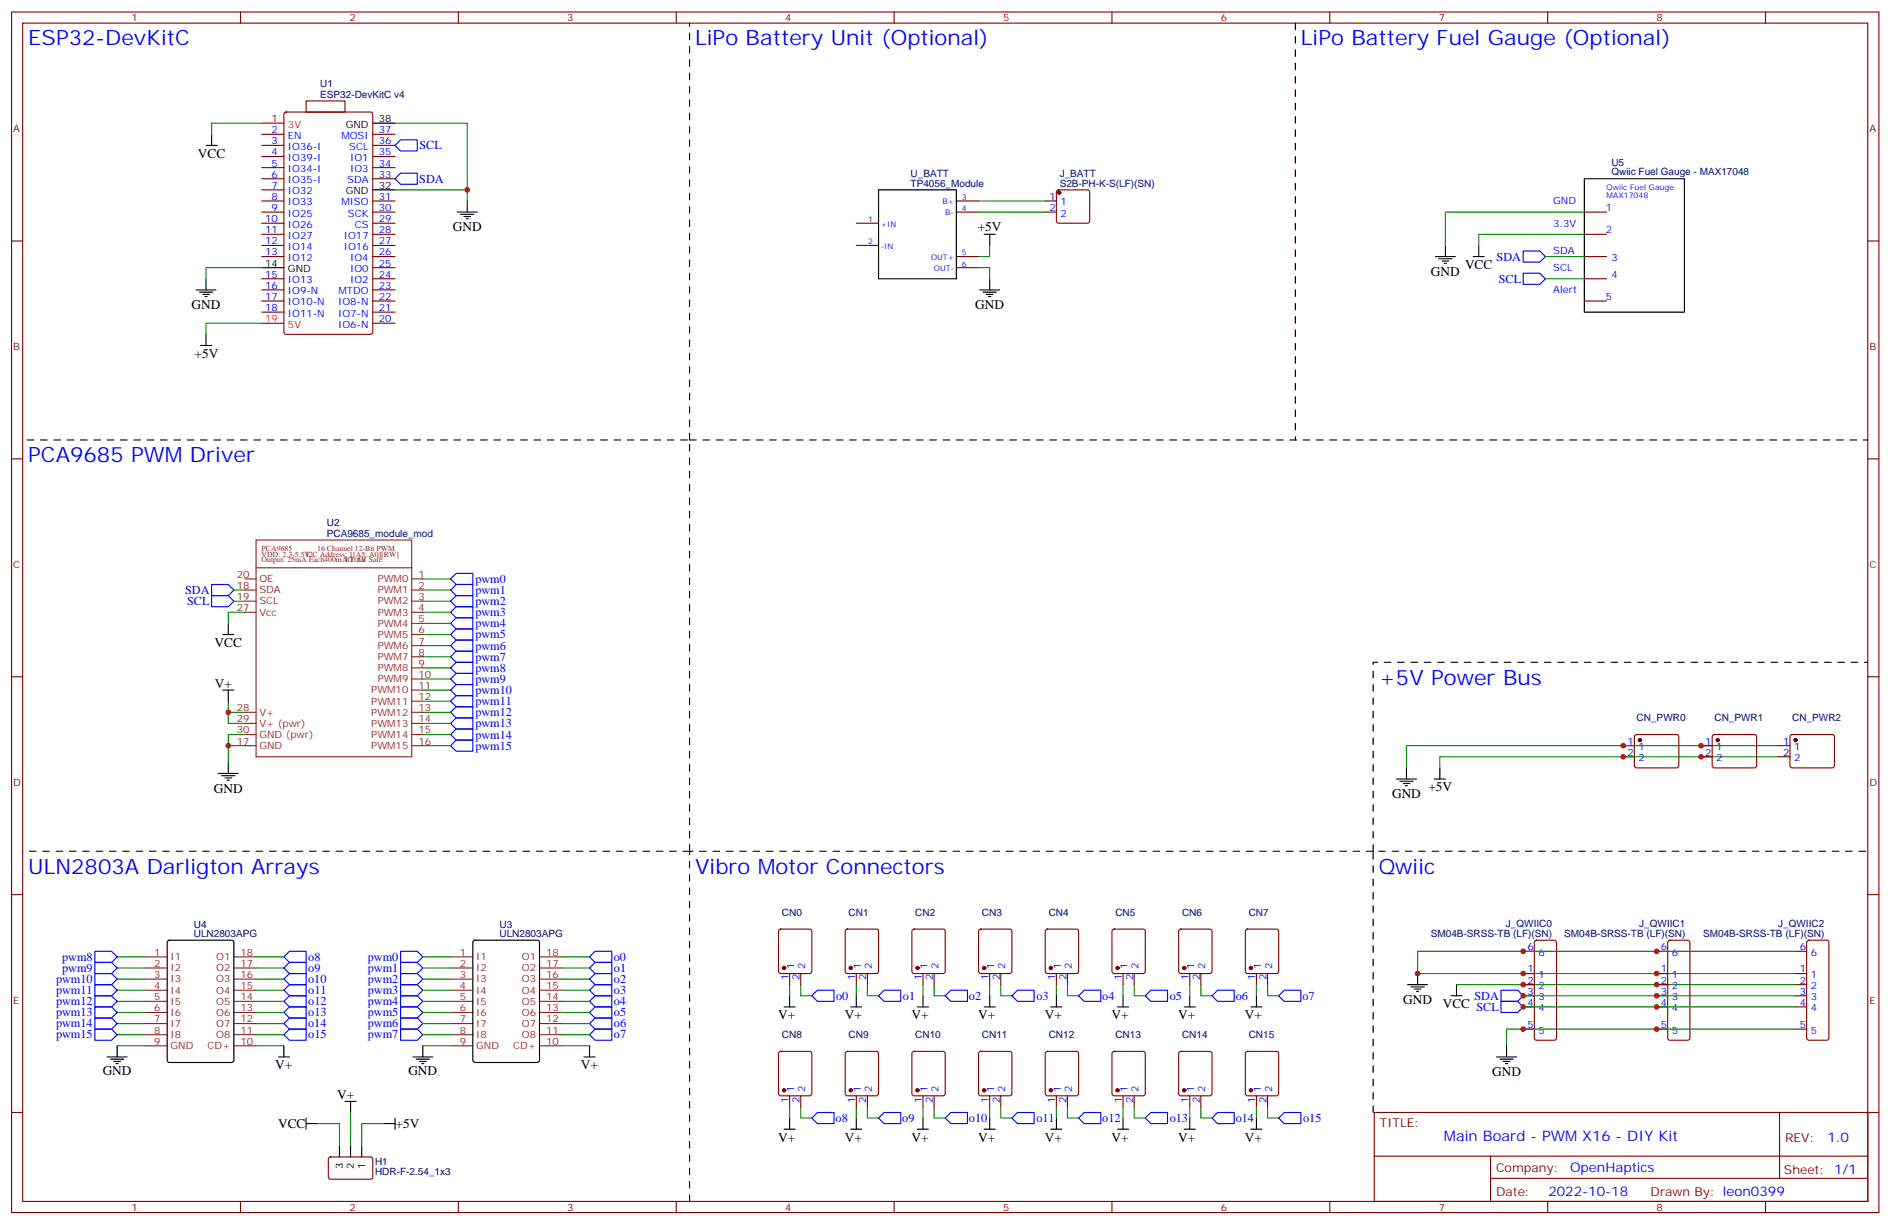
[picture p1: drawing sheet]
<svg xmlns="http://www.w3.org/2000/svg" width="600mm" height="388mm" viewBox="0 0 600 388" stroke-linecap="round" stroke-linejoin="round" font-family="sans-serif">
<defs><g id="words">
<g font-size="6.7" fill="#00f">
<text x="9" y="14.4">ESP32-DevKitC</text>
<text x="220.6" y="14.4">LiPo Battery Unit (Optional)</text>
<text x="412.9" y="14.4">LiPo Battery Fuel Gauge (Optional)</text>
<text x="9" y="146.7">PCA9685 PWM Driver</text>
<text x="437.6" y="217.2">+5V Power Bus</text>
<text x="9" y="277.2">ULN2803A Darligton Arrays</text>
<text x="220.6" y="277.2">Vibro Motor Connectors</text>
<text x="437.6" y="277.2">Qwiic</text>
</g>
<text font-size="4.6" fill="#00f" x="458.3" y="362.1">Main Board - PWM X16 - DIY Kit</text>
<g font-size="4.2">
<text x="62.8" y="50.1">VCC</text>
<text x="143.7" y="73.4">GND</text>
<text x="310.3" y="73.3">+5V</text>
<text x="454.2" y="87.5">GND</text>
<text x="465" y="85.4">VCC</text>
<text x="60.8" y="98.1">GND</text>
<text x="309.5" y="98.1">GND</text>
<text x="61.8" y="113.6">+5V</text>
<text x="68.1" y="205.3">VCC</text>
<text x="68.2" y="218.3">V+</text>
<text x="67.9" y="251.5">GND</text>
<text x="453.3" y="251.2">+5V</text>
<text x="441.8" y="253.3">GND</text>
<text x="247" y="323.5">V+</text>
<text x="268.1" y="323.5">V+</text>
<text x="289.3" y="323.5">V+</text>
<text x="310.5" y="323.5">V+</text>
<text x="331.6" y="323.5">V+</text>
<text x="352.8" y="323.5">V+</text>
<text x="374" y="323.5">V+</text>
<text x="395.1" y="323.5">V+</text>
<text x="445.3" y="318.6">GND</text>
<text x="457.9" y="320">VCC SCL</text>
<text x="32.6" y="341.1">GND</text>
<text x="87.4" y="339.4">V+</text>
<text x="129.6" y="341.1">GND</text>
<text x="184.4" y="339.4">V+</text>
<text x="473.6" y="341.5">GND</text>
<text x="107" y="348.8">V+</text>
<text x="88.3" y="358">VCC</text>
<text x="125.6" y="358">+5V</text>
<text x="247" y="362.3">V+</text>
<text x="268.1" y="362.3">V+</text>
<text x="289.3" y="362.3">V+</text>
<text x="310.5" y="362.3">V+</text>
<text x="331.6" y="362.3">V+</text>
<text x="352.8" y="362.3">V+</text>
<text x="374" y="362.3">V+</text>
<text x="395.1" y="362.3">V+</text>
</g>
<g font-size="4.2" fill="#00f">
<text x="580" y="362.3">1.0</text>
<text x="498.4" y="371.9">OpenHaptics</text>
<text x="491.4" y="379.7">2022-10-18</text>
</g>
<g font-size="3.9" fill="#00f">
<text x="133.1" y="47.4">SCL</text>
<text x="133.1" y="58">SDA</text>
<text x="475" y="82.7">SDA</text>
<text x="475.7" y="89.7">SCL</text>
<text x="150.9" y="185">pwm0</text>
<text x="58.7" y="188.5">SDA</text>
<text x="150.9" y="188.5">pwm1</text>
<text x="59.4" y="192">SCL</text>
<text x="150.9" y="192">pwm2</text>
<text x="150.9" y="195.6">pwm3</text>
<text x="150.9" y="199.1">pwm4</text>
<text x="150.9" y="202.6">pwm5</text>
<text x="150.9" y="206.1">pwm6</text>
<text x="150.9" y="209.7">pwm7</text>
<text x="150.9" y="213.2">pwm8</text>
<text x="150.9" y="216.7">pwm9</text>
<text x="150.9" y="220.3">pwm10</text>
<text x="150.9" y="223.8">pwm11</text>
<text x="150.9" y="227.3">pwm12</text>
<text x="150.9" y="230.8">pwm13</text>
<text x="150.9" y="234.4">pwm14</text>
<text x="150.9" y="237.9">pwm15</text>
<text x="19.7" y="304.9">pwm8</text>
<text x="97.9" y="304.9">o8</text>
<text x="116.7" y="304.9">pwm0</text>
<text x="194.8" y="304.9">o0</text>
<text x="17.8" y="311.9">pwm10</text>
<text x="19.7" y="308.4">pwm9</text>
<text x="97.8" y="311.9">o10</text>
<text x="97.9" y="308.4">o9</text>
<text x="116.7" y="308.4">pwm1</text>
<text x="116.7" y="311.9">pwm2</text>
<text x="194.9" y="311.9">o2</text>
<text x="194.9" y="308.4">o1</text>
<text x="17.8" y="315.4">pwm11</text>
<text x="97.9" y="315.5">o11</text>
<text x="116.7" y="315.4">pwm3</text>
<text x="194.9" y="315.5">o3</text>
<text x="265.4" y="317.2">o0</text>
<text x="286.6" y="317.3">o1</text>
<text x="307.5" y="317.3">o2</text>
<text x="328.9" y="317.3">o3</text>
<text x="349.9" y="317.3">o4</text>
<text x="371.3" y="317.3">o5</text>
<text x="392.2" y="317.3">o6</text>
<text x="413.4" y="317.3">o7</text>
<text x="468" y="317.3">SDA</text>
<text x="17.8" y="318.9">pwm12</text>
<text x="17.8" y="322.5">pwm13</text>
<text x="97.9" y="319">o12</text>
<text x="97.9" y="322.5">o13</text>
<text x="116.7" y="318.9">pwm4</text>
<text x="116.7" y="322.5">pwm5</text>
<text x="194.8" y="319">o4</text>
<text x="194.9" y="322.5">o5</text>
<text x="17.8" y="326">pwm14</text>
<text x="17.8" y="329.5">pwm15</text>
<text x="97.8" y="326">o14</text>
<text x="97.9" y="329.6">o15</text>
<text x="116.7" y="326">pwm6</text>
<text x="116.7" y="329.5">pwm7</text>
<text x="194.9" y="329.6">o7</text>
<text x="194.9" y="326">o6</text>
<text x="265.2" y="356.1">o8</text>
<text x="286.4" y="356.1">o9</text>
<text x="307.5" y="356.1">o10</text>
<text x="328.9" y="356.1">o11</text>
<text x="349.9" y="356.1">o12</text>
<text x="371.3" y="356.1">o13</text>
<text x="392.2" y="356.1">o14</text>
<text x="413.6" y="356.1">o15</text>
</g>
<g font-size="3.9" fill="#800">
<text x="437.9" y="357.6">TITLE:</text>
<text x="566.6" y="362.3">REV:</text>
<text x="474.8" y="371.8">Company:</text>
<text x="566.2" y="372.5">Sheet: 1/1</text>
<text x="474.8" y="379.5">Date:</text>
<text x="523.9" y="379.6">Drawn By: leon0399</text>
</g>
<g font-size="3.2" fill="#800">
<text x="41.8" y="6.8">1</text>
<text x="110.9" y="6.8">2</text>
<text x="180.1" y="6.8">3</text>
<text x="249.2" y="6.8">4</text>
<text x="318.3" y="6.8">5</text>
<text x="387.5" y="6.8">6</text>
<text x="456.6" y="6.8">7</text>
<text x="525.8" y="6.8">8</text>
<text x="4.2" y="41.9">A</text>
<text x="593.3" y="41.9">A</text>
<text x="4.2" y="111.1">B</text>
<text x="593.3" y="111.1">B</text>
<text x="4.2" y="180.2">C</text>
<text x="593.3" y="180.2">C</text>
<text x="4.2" y="249.3">D</text>
<text x="593.3" y="249.3">D</text>
<text x="4.2" y="318.5">E</text>
<text x="593.3" y="318.5">E</text>
<text x="41.8" y="384.3">1</text>
<text x="110.9" y="384.3">2</text>
<text x="180.1" y="384.3">3</text>
<text x="249.2" y="384.3">4</text>
<text x="318.3" y="384.3">5</text>
<text x="387.5" y="384.3">6</text>
<text x="456.6" y="384.3">7</text>
<text x="525.8" y="384.3">8</text>
</g>
<g font-size="3.2" fill="#000080">
<text x="101.6" y="27.6">U1</text>
<text x="101.6" y="31">ESP32-DevKitC v4</text>
<text x="511.4" y="52.7">U5</text>
<text x="289" y="59.2">TP4056_Module</text>
<text x="289" y="56.1">U_BATT</text>
<text x="336.3" y="59.2">S2B-PH-K-S(LF)(SN)</text>
<text x="336.3" y="56">J_BATT</text>
<text x="511.4" y="55.7">Qwiic Fuel Gauge - MAX17048</text>
<text x="103.7" y="166.9">U2</text>
<text x="103.7" y="170.3">PCA9685_module_mod</text>
<text x="519.5" y="228.9">CN_PWR0</text>
<text x="544.1" y="228.9">CN_PWR1</text>
<text x="568.8" y="228.9">CN_PWR2</text>
<text x="248.2" y="290.6">CN0</text>
<text x="269.3" y="290.6">CN1</text>
<text x="290.5" y="290.6">CN2</text>
<text x="311.7" y="290.6">CN3</text>
<text x="332.8" y="290.6">CN4</text>
<text x="354" y="290.6">CN5</text>
<text x="375.2" y="290.6">CN6</text>
<text x="396.3" y="290.6">CN7</text>
<text x="61.5" y="297.3">ULN2803APG</text>
<text x="61.5" y="294.4">U4</text>
<text x="158.5" y="297.3">ULN2803APG</text>
<text x="158.5" y="294.4">U3</text>
<text x="454.1" y="297.3">SM04B-SRSS-TB (LF)(SN)</text>
<text x="478" y="294.1">J_QWIIC0</text>
<text x="496.5" y="297.3">SM04B-SRSS-TB (LF)(SN)</text>
<text x="520.3" y="294.1">J_QWIIC1</text>
<text x="540.6" y="297.3">SM04B-SRSS-TB (LF)(SN)</text>
<text x="564.4" y="294.1">J_QWIIC2</text>
<text x="248.2" y="329.4">CN8</text>
<text x="269.3" y="329.4">CN9</text>
<text x="290.5" y="329.4">CN10</text>
<text x="311.7" y="329.4">CN11</text>
<text x="332.8" y="329.4">CN12</text>
<text x="354" y="329.4">CN13</text>
<text x="375.2" y="329.4">CN14</text>
<text x="396.3" y="329.4">CN15</text>
<text x="119" y="369.8">H1</text>
<text x="119" y="373">HDR-F-2.54_1x3</text>
</g>
<g font-size="3.2" fill="#f00">
<text x="86.1" y="38.7">1</text>
<text x="91.4" y="40.5">3V</text>
<text x="84.1" y="102.2">19</text>
<text x="91.4" y="104">5V</text>
</g>
<g font-size="3.2">
<text x="109.7" y="40.5">GND</text>
<text x="120.3" y="38.7">38</text>
<text x="120.3" y="59.9">32</text>
<text x="109.7" y="61.7">GND</text>
<text x="84.1" y="84.6">14</text>
<text x="91.4" y="86.4">GND</text>
<text x="108.8" y="370.9" transform="rotate(-90 108.8 370.9)">3</text>
<text x="112.3" y="370.9" transform="rotate(-90 112.3 370.9)">2</text>
<text x="115.9" y="370.9" transform="rotate(-90 115.9 370.9)">1</text>
</g>
<g font-size="3.2" fill="#00f">
<text x="86.1" y="42.3">2</text>
<text x="86.1" y="45.8">3</text>
<text x="91.4" y="44">EN</text>
<text x="91.4" y="47.6">IO36-I</text>
<text x="108.3" y="44">MOSI</text>
<text x="110.9" y="47.6">SCL</text>
<text x="120.3" y="45.8">36</text>
<text x="120.3" y="42.3">37</text>
<text x="86.1" y="49.3">4</text>
<text x="86.1" y="52.8">5</text>
<text x="91.4" y="51.1">IO39-I</text>
<text x="111.2" y="51.1">IO1</text>
<text x="120.3" y="52.8">34</text>
<text x="120.3" y="49.3">35</text>
<text x="86.1" y="56.4">6</text>
<text x="86.1" y="59.9">7</text>
<text x="91.4" y="54.6">IO34-I</text>
<text x="91.4" y="58.1">IO35-I</text>
<text x="110.2" y="58.1">SDA</text>
<text x="111.2" y="54.6">IO3</text>
<text x="120.3" y="56.4">33</text>
<text x="86.1" y="63.4">8</text>
<text x="91.4" y="61.7">IO32</text>
<text x="91.4" y="65.2">IO33</text>
<text x="108.3" y="65.2">MISO</text>
<text x="120.3" y="63.4">31</text>
<text x="333.1" y="63.4">1</text>
<text x="336.6" y="65.2">1</text>
<text x="493" y="64.8">GND</text>
<text x="84.1" y="70.5">10</text>
<text x="86.1" y="67">9</text>
<text x="91.4" y="68.7">IO25</text>
<text x="110.4" y="68.7">SCK</text>
<text x="120.3" y="70.5">29</text>
<text x="120.3" y="67">30</text>
<text x="333.1" y="67">2</text>
<text x="336.6" y="68.7">2</text>
<text x="493" y="71.9">3.3V</text>
<text x="509.7" y="67">1</text>
<text x="84.1" y="74">11</text>
<text x="84.1" y="77.5">12</text>
<text x="91.4" y="72.2">IO26</text>
<text x="91.4" y="75.8">IO27</text>
<text x="109.2" y="75.8">IO17</text>
<text x="112.6" y="72.2">CS</text>
<text x="120.3" y="77.5">27</text>
<text x="120.3" y="74">28</text>
<text x="509.7" y="74">2</text>
<text x="84.1" y="81.1">13</text>
<text x="91.4" y="79.3">IO14</text>
<text x="91.4" y="82.8">IO12</text>
<text x="109.2" y="79.3">IO16</text>
<text x="111.2" y="82.8">IO4</text>
<text x="120.3" y="81.1">26</text>
<text x="493" y="80.7">SDA</text>
<text x="511.4" y="82.8">3</text>
<text x="84.1" y="88.1">15</text>
<text x="91.4" y="89.9">IO13</text>
<text x="111.2" y="89.9">IO2</text>
<text x="111.2" y="86.4">IO0</text>
<text x="120.3" y="88.1">24</text>
<text x="120.3" y="84.6">25</text>
<text x="493" y="86">SCL</text>
<text x="511.4" y="88.1">4</text>
<text x="84.1" y="91.7">16</text>
<text x="84.1" y="95.2">17</text>
<text x="91.4" y="93.4">IO9-N</text>
<text x="107.4" y="93.4">MTDO</text>
<text x="120.3" y="95.2">22</text>
<text x="120.3" y="91.7">23</text>
<text x="493" y="93.1">Alert</text>
<text x="509.7" y="95.2">5</text>
<text x="84.1" y="98.7">18</text>
<text x="91.4" y="96.9">IO10-N</text>
<text x="91.4" y="100.5">IO11-N</text>
<text x="107.4" y="100.5">IO7-N</text>
<text x="107.4" y="96.9">IO8-N</text>
<text x="120.3" y="98.7">21</text>
<text x="107.4" y="104">IO6-N</text>
<text x="120.3" y="102.2">20</text>
<text x="516.5" y="236.3">1</text>
<text x="516.5" y="239.8">2</text>
<text x="520" y="238.1">1</text>
<text x="541.2" y="236.3">1</text>
<text x="541.2" y="239.8">2</text>
<text x="544.7" y="238.1">1</text>
<text x="565.9" y="236.3">1</text>
<text x="565.9" y="239.8">2</text>
<text x="569.4" y="238.1">1</text>
<text x="520" y="241.6">2</text>
<text x="544.7" y="241.6">2</text>
<text x="569.4" y="241.6">2</text>
<text x="484.8" y="301.6">6</text>
<text x="488.3" y="303.3">6</text>
<text x="527.1" y="301.6">6</text>
<text x="530.6" y="303.3">6</text>
<text x="571.2" y="301.6">6</text>
<text x="574.7" y="303.3">6</text>
<text x="250.3" y="311.2" transform="rotate(-90 250.3 311.2)">1</text>
<text x="252" y="307.7" transform="rotate(-90 252 307.7)">1</text>
<text x="253.8" y="311.2" transform="rotate(-90 253.8 311.2)">2</text>
<text x="255.6" y="307.7" transform="rotate(-90 255.6 307.7)">2</text>
<text x="271.4" y="311.2" transform="rotate(-90 271.4 311.2)">1</text>
<text x="273.2" y="307.7" transform="rotate(-90 273.2 307.7)">1</text>
<text x="275" y="311.2" transform="rotate(-90 275 311.2)">2</text>
<text x="276.7" y="307.7" transform="rotate(-90 276.7 307.7)">2</text>
<text x="292.6" y="311.2" transform="rotate(-90 292.6 311.2)">1</text>
<text x="294.4" y="307.7" transform="rotate(-90 294.4 307.7)">1</text>
<text x="296.1" y="311.2" transform="rotate(-90 296.1 311.2)">2</text>
<text x="297.9" y="307.7" transform="rotate(-90 297.9 307.7)">2</text>
<text x="313.8" y="311.2" transform="rotate(-90 313.8 311.2)">1</text>
<text x="315.5" y="307.7" transform="rotate(-90 315.5 307.7)">1</text>
<text x="317.3" y="311.2" transform="rotate(-90 317.3 311.2)">2</text>
<text x="319.1" y="307.7" transform="rotate(-90 319.1 307.7)">2</text>
<text x="334.9" y="311.2" transform="rotate(-90 334.9 311.2)">1</text>
<text x="336.7" y="307.7" transform="rotate(-90 336.7 307.7)">1</text>
<text x="338.5" y="311.2" transform="rotate(-90 338.5 311.2)">2</text>
<text x="340.2" y="307.7" transform="rotate(-90 340.2 307.7)">2</text>
<text x="356.1" y="311.2" transform="rotate(-90 356.1 311.2)">1</text>
<text x="357.9" y="307.7" transform="rotate(-90 357.9 307.7)">1</text>
<text x="359.6" y="311.2" transform="rotate(-90 359.6 311.2)">2</text>
<text x="361.4" y="307.7" transform="rotate(-90 361.4 307.7)">2</text>
<text x="377.3" y="311.2" transform="rotate(-90 377.3 311.2)">1</text>
<text x="379" y="307.7" transform="rotate(-90 379 307.7)">1</text>
<text x="380.8" y="311.2" transform="rotate(-90 380.8 311.2)">2</text>
<text x="382.6" y="307.7" transform="rotate(-90 382.6 307.7)">2</text>
<text x="398.4" y="311.2" transform="rotate(-90 398.4 311.2)">1</text>
<text x="400.2" y="307.7" transform="rotate(-90 400.2 307.7)">1</text>
<text x="402" y="311.2" transform="rotate(-90 402 311.2)">2</text>
<text x="403.7" y="307.7" transform="rotate(-90 403.7 307.7)">2</text>
<text x="484.8" y="308.6">1</text>
<text x="488.3" y="310.4">1</text>
<text x="527.1" y="308.6">1</text>
<text x="530.6" y="310.4">1</text>
<text x="571.2" y="308.6">1</text>
<text x="574.7" y="310.4">1</text>
<text x="484.8" y="312.1">2</text>
<text x="484.8" y="315.7">3</text>
<text x="488.3" y="313.9">2</text>
<text x="488.3" y="317.4">3</text>
<text x="527.1" y="312.1">2</text>
<text x="527.1" y="315.7">3</text>
<text x="530.6" y="313.9">2</text>
<text x="530.6" y="317.4">3</text>
<text x="571.2" y="312.1">2</text>
<text x="571.2" y="315.7">3</text>
<text x="574.7" y="313.9">2</text>
<text x="574.7" y="317.4">3</text>
<text x="484.8" y="319.2">4</text>
<text x="488.3" y="321">4</text>
<text x="527.1" y="319.2">4</text>
<text x="530.6" y="321">4</text>
<text x="571.2" y="319.2">4</text>
<text x="574.7" y="321">4</text>
<text x="484.8" y="326.2">5</text>
<text x="488.3" y="328">5</text>
<text x="527.1" y="326.2">5</text>
<text x="530.6" y="328">5</text>
<text x="571.2" y="326.2">5</text>
<text x="574.7" y="328">5</text>
<text x="252" y="346.5" transform="rotate(-90 252 346.5)">1</text>
<text x="255.6" y="346.5" transform="rotate(-90 255.6 346.5)">2</text>
<text x="273.2" y="346.5" transform="rotate(-90 273.2 346.5)">1</text>
<text x="276.7" y="346.5" transform="rotate(-90 276.7 346.5)">2</text>
<text x="294.4" y="346.5" transform="rotate(-90 294.4 346.5)">1</text>
<text x="297.9" y="346.5" transform="rotate(-90 297.9 346.5)">2</text>
<text x="315.5" y="346.5" transform="rotate(-90 315.5 346.5)">1</text>
<text x="319.1" y="346.5" transform="rotate(-90 319.1 346.5)">2</text>
<text x="336.7" y="346.5" transform="rotate(-90 336.7 346.5)">1</text>
<text x="340.2" y="346.5" transform="rotate(-90 340.2 346.5)">2</text>
<text x="357.9" y="346.5" transform="rotate(-90 357.9 346.5)">1</text>
<text x="361.4" y="346.5" transform="rotate(-90 361.4 346.5)">2</text>
<text x="379" y="346.5" transform="rotate(-90 379 346.5)">1</text>
<text x="382.6" y="346.5" transform="rotate(-90 382.6 346.5)">2</text>
<text x="400.2" y="346.5" transform="rotate(-90 400.2 346.5)">1</text>
<text x="403.7" y="346.5" transform="rotate(-90 403.7 346.5)">2</text>
<text x="250.3" y="350" transform="rotate(-90 250.3 350)">1</text>
<text x="253.8" y="350" transform="rotate(-90 253.8 350)">2</text>
<text x="271.4" y="350" transform="rotate(-90 271.4 350)">1</text>
<text x="275" y="350" transform="rotate(-90 275 350)">2</text>
<text x="292.6" y="350" transform="rotate(-90 292.6 350)">1</text>
<text x="296.1" y="350" transform="rotate(-90 296.1 350)">2</text>
<text x="313.8" y="350" transform="rotate(-90 313.8 350)">1</text>
<text x="317.3" y="350" transform="rotate(-90 317.3 350)">2</text>
<text x="334.9" y="350" transform="rotate(-90 334.9 350)">1</text>
<text x="338.5" y="350" transform="rotate(-90 338.5 350)">2</text>
<text x="356.1" y="350" transform="rotate(-90 356.1 350)">1</text>
<text x="359.6" y="350" transform="rotate(-90 359.6 350)">2</text>
<text x="377.3" y="350" transform="rotate(-90 377.3 350)">1</text>
<text x="380.8" y="350" transform="rotate(-90 380.8 350)">2</text>
<text x="398.4" y="350" transform="rotate(-90 398.4 350)">1</text>
<text x="402" y="350" transform="rotate(-90 402 350)">2</text>
</g>
<g font-size="3.2" fill="#8d2323">
<text x="75.1" y="183.4">20</text>
<text x="82.3" y="184.8">OE</text>
<text x="119.9" y="184.8">PWM0</text>
<text x="132.8" y="183.4">1</text>
<text x="75.1" y="186.9">18</text>
<text x="75.1" y="190.4">19</text>
<text x="82.3" y="188.3">SDA</text>
<text x="82.3" y="191.8">SCL</text>
<text x="119.9" y="188.3">PWM1</text>
<text x="119.9" y="191.8">PWM2</text>
<text x="132.8" y="186.9">2</text>
<text x="132.8" y="190.4">3</text>
<text x="75.1" y="194">27</text>
<text x="82.3" y="195.4">Vcc</text>
<text x="119.9" y="195.4">PWM3</text>
<text x="132.8" y="194">4</text>
<text x="132.8" y="197.5">5</text>
<text x="119.9" y="198.9">PWM4</text>
<text x="119.9" y="202.4">PWM5</text>
<text x="132.8" y="201">6</text>
<text x="119.9" y="206">PWM6</text>
<text x="119.9" y="209.5">PWM7</text>
<text x="132.8" y="204.5">7</text>
<text x="132.8" y="208.1">8</text>
<text x="119.9" y="213">PWM8</text>
<text x="132.8" y="211.6">9</text>
<text x="132.8" y="215.1">10</text>
<text x="117.9" y="220.1">PWM10</text>
<text x="119.9" y="216.5">PWM9</text>
<text x="132.8" y="218.7">11</text>
<text x="75.1" y="225.7">28</text>
<text x="82.3" y="227.1">V+</text>
<text x="117.9" y="223.6">PWM11</text>
<text x="117.9" y="227.1">PWM12</text>
<text x="132.8" y="222.2">12</text>
<text x="132.8" y="225.7">13</text>
<text x="75.1" y="229.2">29</text>
<text x="75.1" y="232.8">30</text>
<text x="82.3" y="230.6">V+ (pwr)</text>
<text x="117.9" y="230.6">PWM13</text>
<text x="132.8" y="229.2">14</text>
<text x="132.8" y="232.8">15</text>
<text x="75.1" y="236.3">17</text>
<text x="82.3" y="237.7">GND</text>
<text x="82.3" y="234.2">GND (pwr)</text>
<text x="117.9" y="234.2">PWM14</text>
<text x="117.9" y="237.7">PWM15</text>
<text x="132.8" y="236.3">16</text>
<text x="48.9" y="303.3">1</text>
<text x="54.1" y="304.7">I1</text>
<text x="68.7" y="304.7">O1</text>
<text x="76.3" y="303.3">18</text>
<text x="145.9" y="303.3">1</text>
<text x="151.1" y="304.7">I1</text>
<text x="165.7" y="304.7">O1</text>
<text x="173.4" y="303.3">18</text>
<text x="48.9" y="306.8">2</text>
<text x="48.9" y="310.4">3</text>
<text x="54.1" y="308.3">I2</text>
<text x="54.1" y="311.8">I3</text>
<text x="68.7" y="308.3">O2</text>
<text x="68.7" y="311.8">O3</text>
<text x="76.3" y="306.8">17</text>
<text x="76.3" y="310.4">16</text>
<text x="145.9" y="306.8">2</text>
<text x="145.9" y="310.4">3</text>
<text x="151.1" y="308.3">I2</text>
<text x="151.1" y="311.8">I3</text>
<text x="165.7" y="308.3">O2</text>
<text x="165.7" y="311.8">O3</text>
<text x="173.4" y="306.8">17</text>
<text x="173.4" y="310.4">16</text>
<text x="48.9" y="313.9">4</text>
<text x="48.9" y="317.4">5</text>
<text x="54.1" y="315.3">I4</text>
<text x="68.7" y="315.3">O4</text>
<text x="76.3" y="313.9">15</text>
<text x="76.3" y="317.4">14</text>
<text x="145.9" y="313.9">4</text>
<text x="145.9" y="317.4">5</text>
<text x="151.1" y="315.3">I4</text>
<text x="165.7" y="315.3">O4</text>
<text x="173.4" y="313.9">15</text>
<text x="173.4" y="317.4">14</text>
<text x="48.9" y="321">6</text>
<text x="54.1" y="318.8">I5</text>
<text x="54.1" y="322.4">I6</text>
<text x="68.7" y="318.8">O5</text>
<text x="68.7" y="322.4">O6</text>
<text x="76.3" y="321">13</text>
<text x="145.9" y="321">6</text>
<text x="151.1" y="318.8">I5</text>
<text x="151.1" y="322.4">I6</text>
<text x="165.7" y="318.8">O5</text>
<text x="165.7" y="322.4">O6</text>
<text x="173.4" y="321">13</text>
<text x="48.9" y="324.5">7</text>
<text x="48.9" y="328">8</text>
<text x="54.1" y="325.9">I7</text>
<text x="54.1" y="329.4">I8</text>
<text x="68.7" y="329.4">O8</text>
<text x="68.7" y="325.9">O7</text>
<text x="76.3" y="328">11</text>
<text x="76.3" y="324.5">12</text>
<text x="145.9" y="324.5">7</text>
<text x="145.9" y="328">8</text>
<text x="151.1" y="325.9">I7</text>
<text x="151.1" y="329.4">I8</text>
<text x="165.7" y="329.4">O8</text>
<text x="165.7" y="325.9">O7</text>
<text x="173.4" y="328">11</text>
<text x="173.4" y="324.5">12</text>
<text x="48.9" y="331.5">9</text>
<text x="54.1" y="333">GND</text>
<text x="65.9" y="333">CD+</text>
<text x="76.3" y="331.5">10</text>
<text x="145.9" y="331.5">9</text>
<text x="151.1" y="333">GND</text>
<text x="162.9" y="333">CD+</text>
<text x="173.4" y="331.5">10</text>
</g>
<g font-size="2.5" fill="#00f">
<text x="299.1" y="64.8">B+</text>
<text x="305.3" y="63.4">3</text>
<text x="509.9" y="60.3">Qwiic Fuel Gauge</text>
<text x="509.9" y="62.7">MAX17048</text>
<text x="275.5" y="70.5">1</text>
<text x="279.5" y="71.9">+IN</text>
<text x="300" y="68.4">B-</text>
<text x="305.3" y="67">4</text>
<text x="275.5" y="77.5">2</text>
<text x="279.5" y="79">-IN</text>
<text x="295.5" y="82.5">OUT+</text>
<text x="305.3" y="81.1">5</text>
<text x="296.4" y="86">OUT-</text>
<text x="305.3" y="84.6">6</text>
</g>
<g font-size="2.5" fill="#8d2323">
<text x="83" y="174.9">PCA9685</text>
<text x="83" y="176.7">VDD: 2.3-5.5V</text>
<text x="83" y="178.4">Output: 25mA Each400mA Total</text>
<text x="97.2" y="176.7">I2C Address: 1[A5..A0][RW]</text>
<text x="100.7" y="174.9">16 Channel 12-Bit PWM</text>
<text x="109.5" y="178.4">IO: 5V Safe</text>
</g>
</g></defs>
<g fill="none" stroke="#870000" stroke-width=".35">
<path d="M3.7 3.8h592.6v381h-592.6zM7.2 7.3h585.6v374h-585.6zM76.3 3.8v3.5M145.5 3.8v3.5M214.6 3.8v3.5M283.8 3.8v3.5M352.9 3.8v3.5M422.1 3.8v3.5M491.2 3.8v3.5M560.4 3.8v3.5M90.3 35.8l.5-.2h26.8l.7 .4v69.4l-.4 .7h-27.1l-.6-.4-.1-69.4zM97.2 32h12.3v3.6h-12.3z"/>
<path d="M83 42.6h7.1M83 46.1h7.1M83 49.7h7.1M83 53.2h7.1M83 56.7h7.1M118.3 42.6h7.1M118.3 46.1h7.1M118.3 49.7h7.1M118.3 53.2h7.1M118.3 56.7h7.1M3.7 76.5h3.5M83 60.3h7.1"/>
<path d="M83 63.8h7.1M83 67.3h7.1M83 70.8h7.1M83 74.4h7.1M83 77.9h7.1M118.3 63.8h7.1M118.3 67.3h7.1M118.3 70.8h7.1M118.3 74.4h7.1M118.3 77.9h7.1M271.8 70.8h7M271.8 77.9h7"/>
<path d="M303.5 63.8h7.1M303.5 67.3h7.1M331.8 63.8h3.5M331.8 67.3h3.5M335.5 60.5l.5-.2h9.2l.5 .2 .2 .5v9.1l-.3 .5-.4 .2h-9.2l-.5-.2-.2-.5v-9.1zM502.8 67.3h7.1M502.8 74.4h7.1M592.8 76.5h3.5M83 81.4h7.1M83 88.5h7.1M83 92h7.1M83 95.5h7.1"/>
<path d="M83 99.1h7.1M118.3 81.4h7.1M118.3 88.5h7.1M118.3 92h7.1M118.3 95.5h7.1M118.3 99.1h7.1M118.3 84.9h7.1M303.5 81.4h7.1M303.5 84.9h7.1M502.8 81.4h7.1M502.8 88.5h7.1M502.8 95.5h7.1"/>
<path d="M118.3 102.6h7.1M3.7 145.6h3.5M592.8 145.6h3.5M3.7 214.8h3.5M592.8 214.8h3.5M515.2 236.6h3.5M519 233.3l.4-.2h12.7l.5 .2 .2 .5v9.5l-.7 .4-12.9-.1-.5-.6v-9.2zM539.9 236.6h3.5M543.7 233.3l.4-.2h12.7l.5 .2 .2 .5v9.5l-.7 .4-13-.1-.4-.6v-9.2zM564.6 236.6h3.5M568.3 233.3l.5-.2h12.7l.5 .2 .2 .5v9.5l-.7 .4-13-.1-.4-.6v-9.2zM515.2 240.2h3.5"/>
<path d="M539.9 240.2h3.5M564.6 240.2h3.5M3.7 283.9h3.5M247.3 295.1l.5-.2h9.2l.5 .2 .2 .5v12.7l-.3 .5-.4 .2h-9.2l-.5-.3-.2-.4v-12.7zM268.5 295.1l.5-.2h9.1l.5 .2 .2 .5v12.7l-.2 .5-.5 .2h-9.1l-.5-.3-.2-.4v-12.7zM289.7 295.1l.4-.2h9.2l.5 .2 .2 .5v12.7l-.2 .5-.5 .2h-9.2l-.5-.3-.2-.4v-12.7zM310.8 295.1l.5-.2h9.2l.5 .2 .2 .5v12.7l-.3 .5-.4 .2h-9.2l-.5-.3-.2-.4v-12.7zM332 295.1l.5-.2h9.1l.5 .2 .2 .5v12.7l-.2 .5-.5 .2h-9.1l-.5-.3-.2-.4v-12.7zM353.2 295.1l.4-.2h9.2l.5 .2 .2 .5v12.7l-.2 .5-.5 .2h-9.2l-.5-.3-.2-.4v-12.7zM374.3 295.1l.5-.2h9.2l.5 .2 .2 .5v12.7l-.3 .5-.4 .2h-9.2l-.5-.3-.2-.4v-12.7zM395.5 295.1l.5-.2h9.1l.5 .2 .2 .5v12.7l-.2 .5-.5 .2h-9.1l-.5-.3-.2-.4v-12.7zM487.2 298.6l.5-.2h5.6l.5 .2 .2 .5v30.3l-.2 .5-.5 .2h-5.6l-.5-.2-.2-.5v-30.3z"/>
<path d="M529.5 298.6l.5-.2h5.7l.5 .2 .2 .5v30.3l-.3 .5-.4 .2h-5.7l-.5-.2-.2-.5v-30.3zM573.6 298.6l.5-.2h5.7l.5 .2 .2 .5v30.3l-.3 .5-.4 .2h-5.7l-.5-.2-.2-.5v-30.3zM592.8 283.9h3.5M250.6 309v3.5M254.1 309v3.5M271.8 309v3.5M275.3 309v3.5M292.9 309v3.5M296.5 309v3.5M314.1 309v3.5M317.6 309v3.5M335.3 309v3.5"/>
<path d="M338.8 309v3.5M356.4 309v3.5M360 309v3.5M377.6 309v3.5M381.1 309v3.5M398.8 309v3.5M402.3 309v3.5M483.4 309h3.6M483.4 312.5h3.6M483.4 316h3.6M483.4 319.5h3.6M483.4 301.9h3.6"/>
<path d="M525.8 309h3.5M525.8 312.5h3.5M525.8 316h3.5M525.8 319.5h3.5M525.8 301.9h3.5M569.9 309h3.5M569.9 312.5h3.5M569.9 316h3.5M569.9 319.5h3.5M569.9 301.9h3.5M247.3 333.9l.5-.2h9.2l.5 .2 .2 .5v12.7l-.3 .5-.4 .2h-9.2l-.5-.3-.2-.4v-12.7zM268.5 333.9l.5-.2h9.1l.5 .2 .2 .5v12.7l-.2 .5-.5 .2h-9.1l-.5-.3-.2-.4v-12.7z"/>
<path d="M289.7 333.9l.4-.2h9.2l.5 .2 .2 .5v12.7l-.2 .5-.5 .2h-9.2l-.5-.3-.2-.4v-12.7zM310.8 333.9l.5-.2h9.2l.5 .2 .2 .5v12.7l-.3 .5-.4 .2h-9.2l-.5-.3-.2-.4v-12.7zM332 333.9l.5-.2h9.1l.5 .2 .2 .5v12.7l-.2 .5-.5 .2h-9.1l-.5-.3-.2-.4v-12.7zM353.2 333.9l.4-.2h9.2l.5 .2 .2 .5v12.7l-.2 .5-.5 .2h-9.2l-.5-.3-.2-.4v-12.7zM374.3 333.9l.5-.2h9.2l.5 .2 .2 .5v12.7l-.3 .5-.4 .2h-9.2l-.5-.3-.2-.4v-12.7zM395.5 333.9l.5-.2h9.1l.5 .2 .2 .5v12.7l-.2 .5-.5 .2h-9.1l-.5-.3-.2-.4v-12.7zM483.4 326.6h3.6M525.8 326.6h3.5M569.9 326.6h3.5M3.7 353.1h3.5M250.6 347.8v3.5M254.1 347.8v3.5"/>
<path d="M271.8 347.8v3.5M275.3 347.8v3.5M292.9 347.8v3.5M296.5 347.8v3.5M314.1 347.8v3.5M317.6 347.8v3.5M335.3 347.8v3.5M338.8 347.8v3.5M356.4 347.8v3.5M360 347.8v3.5M377.6 347.8v3.5M381.1 347.8v3.5"/>
<path d="M398.8 347.8v3.5M402.3 347.8v3.5M436.2 353.1h156.6v28.2h-156.6zM564.8 353.1v20.9M592.8 353.1h3.5M104.4 367.4l.5-.2h13l.4 .7v5.9l-.7 .4h-13l-.4-.7v-5.6zM436.2 366.9h156.5M473.1 374h119.6M473.1 366.9v14.1M76.3 381.3v3.5M145.5 381.3v3.5M214.6 381.3v3.5"/>
<path d="M283.8 381.3v3.5M352.9 381.3v3.5M422.1 381.3v3.5M491.2 381.3v3.5M560.4 381.3v3.5"/>
</g>
<path d="M83 39.1h7.1M83 102.6h7.1" fill="none" stroke="#f00" stroke-width=".35"/>
<g fill="none" stroke="#000" stroke-width=".35">
<path d="M118.3 39.1h7.1M65.4 46.1h3.5M67.2 42.6v3.5M502.8 56.7h31.8v42.4h-31.8zM118.3 60.3h7.1M145.1 67.3h6.4M146.2 68h4.2M147.2 68.7h2.2M148 69.4h.7M148.3 63.8v3.5M278.8 60.3h24.7v28.2h-24.7zM312.3 74.4h3.6"/>
<path d="M314.1 74.4v3.5M458.8 77.9v3.5M469.3 77.9v3.5M62.2 92h6.4M63.3 92.7h4.2M64.3 93.4h2.2M65.1 94.1h.7M65.4 88.5v3.5M83 84.9h7.1M310.9 92h6.4M312 92.7h4.2M313.1 93.4h2.1"/>
<path d="M313.8 94.1h.7M314.1 88.5v3.5M455.6 81.4h6.3M456.6 82.1h4.3M457.7 82.8h2.1M458.4 83.5h.7M467.6 81.4h3.5M63.6 109.6h3.6M65.4 106.1v3.5M72.5 197.8v3.6M70.7 201.4h3.5M70.7 219h3.5"/>
<path d="M72.5 219v3.5M69.3 245.5h6.3M70.3 246.2h4.3M71.4 246.9h2.1M72.1 247.6h.7M72.5 241.9v3.6M443.2 247.2h6.4M444.3 247.9h4.2M445.3 248.6h2.2M446.1 249.3h.7M446.4 243.7v3.5M455.2 247.2h3.6"/>
<path d="M457 243.7v3.5M53.3 298.6l.5-.2h19.7l.7 .4v37.7l-.4 .6-20 .1-.7-.5v-37.6zM150.3 298.6l.5-.2h19.7l.7 .4v37.7l-.4 .6-20 .1-.7-.5v-37.6zM248.8 319.5h3.6M250.6 316v3.5M270 319.5h3.5M271.8 316v3.5M291.2 319.5h3.5M292.9 316v3.5M312.3 319.5h3.6M314.1 316v3.5M333.5 319.5h3.5"/>
<path d="M335.3 316v3.5M354.7 319.5h3.5M356.4 316v3.5M375.8 319.5h3.6M377.6 316v3.5M397 319.5h3.5M398.8 316v3.5M446.8 312.5h6.3M447.8 313.2h4.2M448.9 313.9h2.1M449.6 314.6h.7M449.9 309v3.5"/>
<path d="M460.5 316h3.5M462.3 312.5v3.5M34 335.4h6.4M35.1 336.1h4.2M36.1 336.8h2.1M36.8 337.5h.7M37.2 331.9v3.5M88.3 335.4h3.6M90.1 331.9v3.5M131 335.4h6.4M132.1 336.1h4.2M133.1 336.8h2.2"/>
<path d="M133.8 337.5h.7M134.2 331.9v3.5M185.3 335.4h3.6M187.1 331.9v3.5M475 335.4h6.3M476 336.1h4.3M477.1 336.8h2.1M477.8 337.5h.7M478.2 331.9v3.5M97.2 356.6h3.5M97.2 354.8v3.6M109.5 349.5h3.5"/>
<path d="M111.3 349.5v3.6M121.8 356.6h3.6M125.4 354.8v3.6M248.8 358.4h3.6M250.6 354.8v3.6M270 358.4h3.5M271.8 354.8v3.6M291.2 358.4h3.5M292.9 354.8v3.6M312.3 358.4h3.6M314.1 354.8v3.6M333.5 358.4h3.5"/>
<path d="M335.3 354.8v3.6M354.7 358.4h3.5M356.4 354.8v3.6M375.8 358.4h3.6M377.6 354.8v3.6M397 358.4h3.5M398.8 354.8v3.6M107.7 363.6v3.6M111.3 363.6v3.6M114.8 363.6v3.6"/>
</g>
<g fill="none" stroke="#008700" stroke-width=".35">
<path d="M83 39.1h-15.8v3.5M125.4 39.1h22.9v24.7M125.4 60.3h22.9M310.6 67.3h21.2M310.6 63.8h21.2M314.1 77.9v3.5h-3.5M502.8 74.4h-33.5v3.5M502.8 67.3h-44v10.6M83 84.9h-17.6v3.6M310.6 84.9h3.5v3.6M490.5 81.4h12.3M490.5 88.5h12.3"/>
<path d="M83 102.6h-17.6v3.5M74.2 187.3h3.6M74.2 190.8h3.6M77.8 194.3h-5.3v3.5M134.2 187.3h8.8M134.2 190.8h8.8M134.2 197.8h8.8M134.2 194.3h8.8M134.2 183.7h8.8M134.2 219h8.8M134.2 215.5h8.8M134.2 211.9h8.8"/>
<path d="M134.2 208.4h8.8M134.2 204.9h8.8M134.2 201.4h8.8M72.5 222.5v7.1h5.3M72.5 236.6h5.3M72.5 226.1h5.3M77.8 233.1h-5.3v8.8M134.2 236.6h8.8M134.2 226.1h8.8M134.2 233.1h8.8M134.2 229.6h8.8M134.2 222.5h8.8"/>
<path d="M564.6 236.6h-118.2v7.1M564.6 240.2h-107.6v3.5M37.2 303.7h8.8M37.2 307.2h8.8M37.2 310.7h8.8M37.2 314.3h8.8M37.2 317.8h8.8M81.3 303.7h8.8M81.3 307.2h8.8M81.3 310.7h8.8M81.3 314.3h8.8M81.3 317.8h8.8"/>
<path d="M134.2 303.7h8.8M134.2 307.2h8.8M134.2 310.7h8.8M134.2 314.3h8.8M134.2 317.8h8.8M178.3 303.7h8.8M178.3 307.2h8.8M178.3 310.7h8.8M178.3 314.3h8.8M178.3 317.8h8.8M250.6 312.5v3.5M254.1 312.5v3.5h3.6"/>
<path d="M271.8 312.5v3.5M275.3 312.5v3.5h3.5M292.9 312.5v3.5M296.5 312.5v3.5h3.5M314.1 312.5v3.5M317.6 312.5v3.5h3.6M335.3 312.5v3.5M338.8 312.5v3.5h3.5M356.4 312.5v3.5M360 312.5v3.5h3.5M377.6 312.5v3.5M381.1 312.5v3.5h3.6"/>
<path d="M398.8 312.5v3.5M402.3 312.5v3.5h3.5M462.3 312.5h107.6M483.4 316h86.5M483.4 319.5h86.5M569.9 301.9h-120v7.1h120M37.2 331.9h8.8M37.2 321.3h8.8M37.2 324.8h8.8M37.2 328.4h8.8M81.3 331.9h8.8M81.3 321.3h8.8"/>
<path d="M81.3 324.8h8.8M81.3 328.4h8.8M134.2 331.9h8.8M134.2 321.3h8.8M134.2 324.8h8.8M134.2 328.4h8.8M178.3 331.9h8.8M178.3 321.3h8.8M178.3 324.8h8.8M178.3 328.4h8.8M569.9 326.6h-91.7v5.3M100.7 356.6h7v7"/>
<path d="M111.3 353.1v10.5M121.8 356.6h-7v7M250.6 351.3v3.5M254.1 351.3v3.5h3.6M271.8 351.3v3.5M275.3 351.3v3.5h3.5M292.9 351.3v3.5M296.5 351.3v3.5h3.5M314.1 351.3v3.5M317.6 351.3v3.5h3.6M335.3 351.3v3.5M338.8 351.3v3.5h3.5"/>
<path d="M356.4 351.3v3.5M360 351.3v3.5h3.5M377.6 351.3v3.5M381.1 351.3v3.5h3.6M398.8 351.3v3.5M402.3 351.3v3.5h3.5"/>
</g>
<g fill="none" stroke="#00f" stroke-width=".35">
<path d="M125.4 56.7l1.7-1.7h5.3v3.5h-5.3zM127.1 44.4h5.3v3.5h-5.3l-1.7-1.8zM483.4 79.7h5.3l1.8 1.7-1.8 1.8h-5.3zM483.4 86.7h5.3l1.8 1.8-1.8 1.7h-5.3zM67.2 185.5h5.3l1.7 1.8-1.7 1.7h-5.3zM67.2 189h5.3l1.7 1.8-1.7 1.7h-5.3zM143 183.7l1.8-1.7h5.3v3.5h-5.3zM143 187.3l1.8-1.8h5.3v3.5h-5.3zM143 190.8l1.8-1.8h5.3v3.5h-5.3zM143 194.3l1.8-1.8h5.3v3.6h-5.3zM143 197.8l1.8-1.7h5.3v3.5h-5.3zM143 201.4l1.8-1.8h5.3v3.5h-5.3z"/>
<path d="M143 204.9l1.8-1.8h5.3v3.6h-5.3zM143 208.4l1.8-1.7h5.3v3.5h-5.3zM143 211.9l1.8-1.7h5.3v3.5h-5.3zM143 215.5l1.8-1.8h5.3v3.5h-5.3zM143 219l1.8-1.8h5.3v3.6h-5.3zM143 222.5l1.8-1.7h5.3v3.5h-5.3zM143 226.1l1.8-1.8h5.3v3.5h-5.3zM143 229.6l1.8-1.8h5.3v3.6h-5.3zM143 233.1l1.8-1.7h5.3v3.5h-5.3zM143 236.6l1.8-1.7h5.3v3.5h-5.3zM30.1 301.9h5.3l1.8 1.8-1.8 1.7h-5.3zM30.1 305.4h5.3l1.8 1.8-1.8 1.8h-5.3z"/>
<path d="M30.1 309h5.3l1.8 1.7-1.8 1.8h-5.3zM30.1 312.5h5.3l1.8 1.8-1.8 1.7h-5.3zM30.1 316h5.3l1.8 1.8-1.8 1.7h-5.3zM30.1 319.5h5.3l1.8 1.8-1.8 1.8h-5.3zM90.1 307.2l1.8-1.8h5.3v3.6h-5.3zM90.1 310.7l1.8-1.7h5.3v3.5h-5.3zM90.1 314.3l1.8-1.8h5.3v3.5h-5.3zM90.1 317.8l1.8-1.8h5.3v3.5h-5.3zM91.9 301.9h5.3v3.5h-5.3l-1.8-1.7zM91.9 319.5h5.3v3.6h-5.3l-1.8-1.8zM127.1 301.9h5.3l1.8 1.8-1.8 1.7h-5.3zM127.1 305.4h5.3l1.8 1.8-1.8 1.8h-5.3z"/>
<path d="M127.1 309h5.3l1.8 1.7-1.8 1.8h-5.3zM127.1 312.5h5.3l1.8 1.8-1.8 1.7h-5.3zM127.1 316h5.3l1.8 1.8-1.8 1.7h-5.3zM127.1 319.5h5.3l1.8 1.8-1.8 1.8h-5.3zM187.1 317.8l1.8-1.8h5.3v3.5h-5.3zM187.1 314.3l1.8-1.8h5.3v3.5h-5.3zM187.1 310.7l1.8-1.7h5.3v3.5h-5.3zM187.1 307.2l1.8-1.8h5.3v3.6h-5.3zM188.9 319.5h5.3v3.6h-5.3l-1.8-1.8zM188.9 301.9h5.3v3.5h-5.3l-1.8-1.7zM257.7 316l1.7-1.7h5.3v3.5h-5.3zM278.8 316l1.8-1.7h5.3v3.5h-5.3z"/>
<path d="M301.8 314.3h5.3v3.5h-5.3l-1.8-1.8zM321.2 316l1.7-1.7h5.3v3.5h-5.3zM342.3 316l1.8-1.7h5.3v3.5h-5.3zM365.3 314.3h5.3v3.5h-5.3l-1.8-1.8zM384.7 316l1.7-1.7h5.3v3.5h-5.3zM407.6 314.3h5.3v3.5h-5.3l-1.8-1.8zM476.4 314.3h5.3l1.7 1.7-1.7 1.8h-5.3zM476.4 317.8h5.3l1.7 1.7-1.7 1.8h-5.3zM30.1 323.1h5.3l1.8 1.7-1.8 1.8h-5.3zM30.1 326.6h5.3l1.8 1.8-1.8 1.7h-5.3zM91.9 323.1h5.3v3.5h-5.3l-1.8-1.8zM91.9 326.6h5.3v3.5h-5.3l-1.8-1.7z"/>
<path d="M127.1 323.1h5.3l1.8 1.7-1.8 1.8h-5.3zM127.1 326.6h5.3l1.8 1.8-1.8 1.7h-5.3zM187.1 328.4l1.8-1.8h5.3v3.5h-5.3zM187.1 324.8l1.8-1.7h5.3v3.5h-5.3zM257.7 354.8l1.7-1.7h5.3v3.5h-5.3zM278.8 354.8l1.8-1.7h5.3v3.5h-5.3zM300 354.8l1.8-1.7h5.3v3.5h-5.3zM321.2 354.8l1.7-1.7h5.3v3.5h-5.3zM342.3 354.8l1.8-1.7h5.3v3.5h-5.3zM363.5 354.8l1.8-1.7h5.3v3.5h-5.3zM384.7 354.8l1.7-1.7h5.3v3.5h-5.3zM405.8 354.8l1.8-1.7h5.3v3.5h-5.3z"/>
</g>
<g fill="none" stroke="#8c2424" stroke-width=".35">
<path d="M81.3 171.4h49.4v68.8h-49.4zM77.8 183.7h3.5M77.8 187.3h3.5M77.8 190.8h3.5M77.8 194.3h3.5M81.3 180.2h49.4M130.7 183.7h3.5M130.7 187.3h3.5M130.7 190.8h3.5M130.7 194.3h3.5M130.7 197.8h3.5M130.7 201.4h3.5"/>
<path d="M130.7 204.9h3.5M130.7 208.4h3.5M130.7 211.9h3.5M130.7 215.5h3.5M130.7 219h3.5M77.8 226.1h3.5M77.8 229.6h3.5M77.8 233.1h3.5M77.8 236.6h3.5M130.7 222.5h3.5M130.7 226.1h3.5M130.7 229.6h3.5"/>
<path d="M130.7 233.1h3.5M130.7 236.6h3.5M46 303.7h7.1M46 307.2h7.1M46 310.7h7.1M46 314.3h7.1M46 317.8h7.1M74.2 303.7h7.1M74.2 307.2h7.1M74.2 310.7h7.1M74.2 314.3h7.1M74.2 317.8h7.1"/>
<path d="M143 303.7h7.1M143 307.2h7.1M143 310.7h7.1M143 314.3h7.1M143 317.8h7.1M171.2 303.7h7.1M171.2 307.2h7.1M171.2 310.7h7.1M171.2 314.3h7.1M171.2 317.8h7.1M46 321.3h7.1M46 324.8h7.1"/>
<path d="M46 328.4h7.1M46 331.9h7.1M74.2 321.3h7.1M74.2 324.8h7.1M74.2 328.4h7.1M74.2 331.9h7.1M143 321.3h7.1M143 324.8h7.1M143 328.4h7.1M143 331.9h7.1M171.2 321.3h7.1M171.2 324.8h7.1"/>
<path d="M171.2 328.4h7.1M171.2 331.9h7.1"/>
</g>
<path d="M411.1 7.3v132.3M218.9 139.6v-132.3M218.9 139.6h373.9M218.9 270.2h-211.7M218.9 270.2v-130.6h-211.7M435.8 270.2h-216.9v111.1M435.8 270.2v-60h157M435.8 353.1v-82.9h157" fill="none" stroke="#000" stroke-width=".35" stroke-dasharray="2.1 2.1"/>
<g fill="#870000" stroke="#870000" stroke-width=".35">
<circle cx="336.2" cy="61.1" r=".53"/>
<circle cx="248.8" cy="307.2" r=".53"/>
<circle cx="270" cy="307.2" r=".53"/>
<circle cx="291.2" cy="307.2" r=".53"/>
<circle cx="312.3" cy="307.2" r=".53"/>
<circle cx="333.5" cy="307.2" r=".53"/>
<circle cx="354.7" cy="307.2" r=".53"/>
<circle cx="375.8" cy="307.2" r=".53"/>
<circle cx="397" cy="307.2" r=".53"/>
<circle cx="248.8" cy="346" r=".53"/>
<circle cx="270" cy="346" r=".53"/>
<circle cx="291.2" cy="346" r=".53"/>
<circle cx="312.3" cy="346" r=".53"/>
<circle cx="333.5" cy="346" r=".53"/>
<circle cx="354.7" cy="346" r=".53"/>
<circle cx="375.8" cy="346" r=".53"/>
<circle cx="397" cy="346" r=".53"/>
<circle cx="520.5" cy="234.9" r=".53"/>
<circle cx="545.2" cy="234.9" r=".53"/>
<circle cx="569.9" cy="234.9" r=".53"/>
</g>
<g fill="#c00">
<circle cx="148.3" cy="60.3" r=".88"/>
<circle cx="72.5" cy="236.6" r=".88"/>
<circle cx="72.5" cy="226.1" r=".88"/>
<circle cx="483.4" cy="309" r=".88"/>
<circle cx="525.8" cy="309" r=".88"/>
<circle cx="483.4" cy="312.5" r=".88"/>
<circle cx="525.8" cy="312.5" r=".88"/>
<circle cx="483.4" cy="316" r=".88"/>
<circle cx="525.8" cy="316" r=".88"/>
<circle cx="483.4" cy="319.5" r=".88"/>
<circle cx="525.8" cy="319.5" r=".88"/>
<circle cx="515.2" cy="240.2" r=".88"/>
<circle cx="539.9" cy="240.2" r=".88"/>
<circle cx="515.2" cy="236.6" r=".88"/>
<circle cx="539.9" cy="236.6" r=".88"/>
<circle cx="449.9" cy="309" r=".88"/>
<circle cx="483.4" cy="301.9" r=".88"/>
<circle cx="525.8" cy="301.9" r=".88"/>
<circle cx="525.8" cy="326.6" r=".88"/>
<circle cx="483.4" cy="326.6" r=".88"/>
</g>
<use href="#words"/>
</svg>
